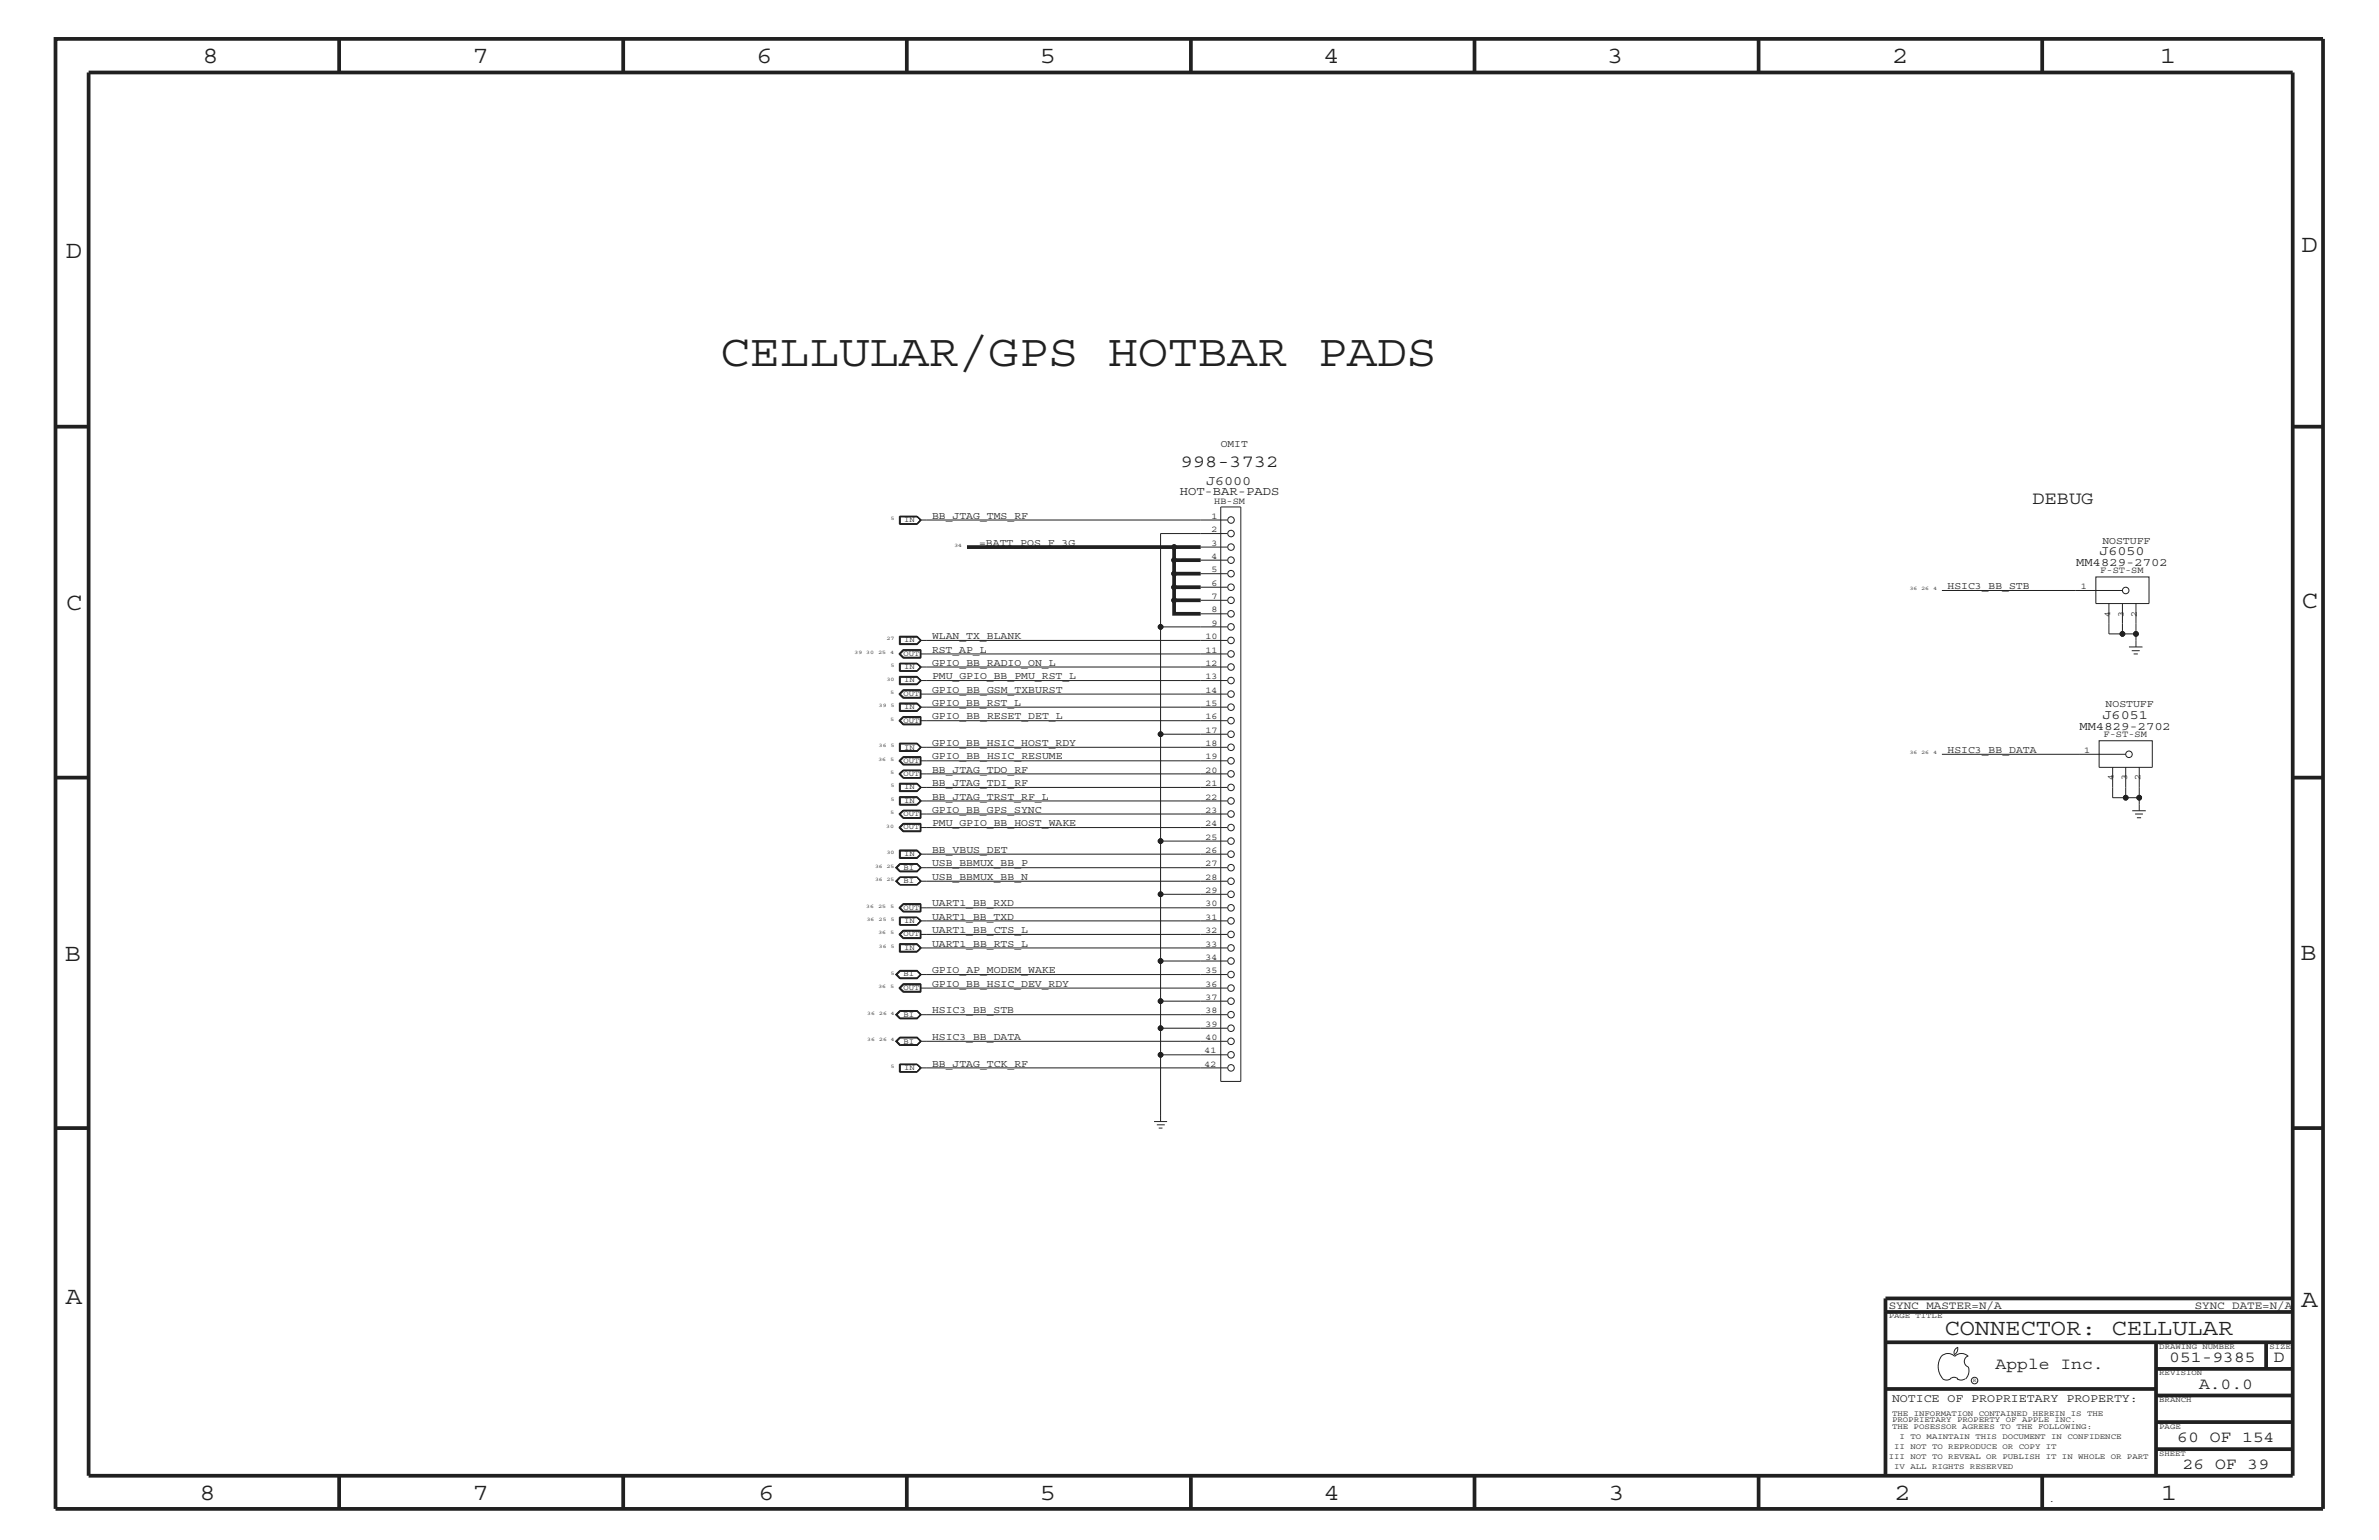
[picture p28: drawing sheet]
<svg xmlns="http://www.w3.org/2000/svg" width="432mm" height="279mm" viewBox="0 0 432 279" stroke-linecap="round" stroke-linejoin="round" font-family="sans-serif">
<defs><g id="words">
<text font-size="8.2" fill="#231f20" x="130.6" y="66.5">CELLULAR/GPS HOTBAR PADS</text>
<g font-size="4.5" fill="#231f20">
<text x="36.7" y="11.5">8</text>
<text x="85.8" y="11.5">7</text>
<text x="137.3" y="11.5">6</text>
<text x="188.7" y="11.5">5</text>
<text x="240.3" y="11.5">4</text>
<text x="291.7" y="11.5">3</text>
<text x="343.5" y="11.5">2</text>
<text x="392" y="11.5">1</text>
<text x="11.9" y="46.8">D</text>
<text x="417.8" y="45.7">D</text>
<text x="11.9" y="110.6">C</text>
<text x="417.7" y="110.4">C</text>
<text x="11.8" y="174.3">B</text>
<text x="417.6" y="174.2">B</text>
<text x="11.9" y="236.7">A</text>
<text x="417.7" y="237.1">A</text>
<text x="36.2" y="272.1">8</text>
<text x="85.8" y="272.1">7</text>
<text x="137.7" y="272.1">6</text>
<text x="188.7" y="272.1">5</text>
<text x="240.4" y="272.1">4</text>
<text x="292" y="272.1">3</text>
<text x="343.9" y="272.1">2</text>
<text x="392.2" y="272.1">1</text>
</g>
<text font-size="4.1" fill="#231f20" x="352.9" y="242.3">CONNECTOR: CELLULAR</text>
<g font-size="3.3" fill="#231f20">
<text x="214.3" y="84.7">998-3732</text>
<text x="368.9" y="91.4">DEBUG</text>
</g>
<g font-size="3" fill="#231f20">
<text x="362.2" y="248.4">Apple Inc.</text>
<text x="393.7" y="247.1">051-9385</text>
<text x="399.2" y="252">A.0.0</text>
<text x="412.7" y="247.1">D</text>
<text x="395.2" y="261.6">60 OF 154</text>
<text x="396.2" y="266.6">26 OF 39</text>
</g>
<g font-size="2.5" fill="#231f20">
<text x="218.9" y="88">J6000</text>
<text x="381" y="100.8">J6050</text>
<text x="381.6" y="130.5">J6051</text>
</g>
<g font-size="2.2" fill="#231f20">
<text x="214.1" y="89.9">HOT-BAR-PADS</text>
<text x="376.9" y="102.6">MM4829-2702</text>
<text x="377.4" y="132.4">MM4829-2702</text>
</g>
<text font-size="2.1" fill="#231f20" x="343.4" y="254.4">NOTICE OF PROPRIETARY PROPERTY:</text>
<g font-size="2" fill="#231f20">
<text x="342.8" y="237.4">SYNC_MASTER=N/A</text>
<text x="398.4" y="237.4">SYNC_DATE=N/A</text>
</g>
<g font-size="1.9" fill="#231f20">
<text x="221.6" y="81.1">OMIT</text>
<text x="169.2" y="94.2">BB_JTAG_TMS_RF</text>
<text x="177.7" y="99">=BATT_POS_F_3G</text>
<text x="381.6" y="98.7">NOSTUFF</text>
<text x="353.5" y="106.9">HSIC3_BB_STB</text>
<text x="169.2" y="115.9">WLAN_TX_BLANK</text>
<text x="169.2" y="118.4">RST_AP_L</text>
<text x="169.2" y="123.2">PMU_GPIO_BB_PMU_RST_L</text>
<text x="169.2" y="120.8">GPIO_BB_RADIO_ON_L</text>
<text x="169.2" y="125.7">GPIO_BB_GSM_TXBURST</text>
<text x="169.2" y="128">GPIO_BB_RST_L</text>
<text x="169.2" y="130.5">GPIO_BB_RESET_DET_L</text>
<text x="382.2" y="128.3">NOSTUFF</text>
<text x="169.2" y="135.3">GPIO_BB_HSIC_HOST_RDY</text>
<text x="169.2" y="137.8">GPIO_BB_HSIC_RESUME</text>
<text x="353.5" y="136.6">HSIC3_BB_DATA</text>
<text x="169.2" y="142.6">BB_JTAG_TDI_RF</text>
<text x="169.2" y="140.2">BB_JTAG_TDO_RF</text>
<text x="169.2" y="149.9">PMU_GPIO_BB_HOST_WAKE</text>
<text x="169.2" y="147.5">GPIO_BB_GPS_SYNC</text>
<text x="169.2" y="145.1">BB_JTAG_TRST_RF_L</text>
<text x="169.2" y="154.7">BB_VBUS_DET</text>
<text x="169.2" y="157.2">USB_BBMUX_BB_P</text>
<text x="169.2" y="159.6">USB_BBMUX_BB_N</text>
<text x="169.2" y="164.5">UART1_BB_RXD</text>
<text x="169.2" y="166.9">UART1_BB_TXD</text>
<text x="169.2" y="169.3">UART1_BB_CTS_L</text>
<text x="169.2" y="171.7">UART1_BB_RTS_L</text>
<text x="169.2" y="176.6">GPIO_AP_MODEM_WAKE</text>
<text x="169.2" y="179">GPIO_BB_HSIC_DEV_RDY</text>
<text x="169.2" y="183.8">HSIC3_BB_STB</text>
<text x="169.2" y="188.7">HSIC3_BB_DATA</text>
<text x="169.2" y="193.6">BB_JTAG_TCK_RF</text>
</g>
<g font-size="1.7" fill="#231f20">
<text x="219.9" y="94.2">1</text>
<text x="220.4" y="91.4">HB-SM</text>
<text x="219.9" y="96.5">2</text>
<text x="219.9" y="99">3</text>
<text x="219.9" y="101.4">4</text>
<text x="219.9" y="103.8">5</text>
<text x="219.9" y="106.3">6</text>
<text x="377.7" y="106.9">1</text>
<text x="381.2" y="104">F-ST-SM</text>
<text x="219.9" y="108.7">7</text>
<text x="219.9" y="111.1">8</text>
<text x="219.9" y="113.6">9</text>
<text x="383" y="111.9" transform="rotate(-90 383 111.9)">4</text>
<text x="385.5" y="111.9" transform="rotate(-90 385.5 111.9)">3</text>
<text x="387.9" y="111.9" transform="rotate(-90 387.9 111.9)">2</text>
<text x="218.8" y="115.9">10</text>
<text x="218.8" y="118.4">11</text>
<text x="218.8" y="120.8">12</text>
<text x="218.8" y="123.2">13</text>
<text x="218.8" y="125.7">14</text>
<text x="218.8" y="128">15</text>
<text x="218.8" y="130.5">16</text>
<text x="218.8" y="133">17</text>
<text x="218.8" y="135.3">18</text>
<text x="218.8" y="137.8">19</text>
<text x="378.3" y="136.6">1</text>
<text x="381.8" y="133.6">F-ST-SM</text>
<text x="218.8" y="140.2">20</text>
<text x="218.8" y="142.6">21</text>
<text x="383.6" y="141.5" transform="rotate(-90 383.6 141.5)">4</text>
<text x="386.1" y="141.5" transform="rotate(-90 386.1 141.5)">3</text>
<text x="388.5" y="141.5" transform="rotate(-90 388.5 141.5)">2</text>
<text x="218.8" y="145.1">22</text>
<text x="218.8" y="147.5">23</text>
<text x="218.8" y="149.9">24</text>
<text x="218.8" y="152.3">25</text>
<text x="218.8" y="154.7">26</text>
<text x="218.8" y="157.2">27</text>
<text x="218.8" y="159.6">28</text>
<text x="218.8" y="162">29</text>
<text x="218.8" y="164.5">30</text>
<text x="218.8" y="166.9">31</text>
<text x="218.8" y="169.3">32</text>
<text x="218.8" y="171.7">33</text>
<text x="218.8" y="174.2">34</text>
<text x="218.8" y="176.6">35</text>
<text x="218.8" y="179">36</text>
<text x="218.8" y="181.4">37</text>
<text x="218.8" y="183.8">38</text>
<text x="218.6" y="191.1">41</text>
<text x="218.8" y="186.3">39</text>
<text x="218.8" y="188.7">40</text>
<text x="218.6" y="193.6">42</text>
<text x="371.9" y="272.6">.</text>
</g>
<g font-size="1.4" fill="#231f20">
<text x="164.1" y="94.8">IN</text>
<text x="164" y="119">OUT</text>
<text x="164.1" y="116.5">IN</text>
<text x="164.1" y="121.4">IN</text>
<text x="164.1" y="123.8">IN</text>
<text x="164" y="126.3">OUT</text>
<text x="164" y="131.1">OUT</text>
<text x="164.1" y="128.7">IN</text>
<text x="164.1" y="136">IN</text>
<text x="164" y="138.4">OUT</text>
<text x="164" y="140.8">OUT</text>
<text x="164.1" y="143.2">IN</text>
<text x="164" y="148.1">OUT</text>
<text x="164.1" y="145.7">IN</text>
<text x="164" y="150.5">OUT</text>
<text x="164.1" y="155.4">IN</text>
<text x="164" y="157.8">BI</text>
<text x="164" y="160.2">BI</text>
<text x="164" y="165">OUT</text>
<text x="164.1" y="167.5">IN</text>
<text x="164" y="169.9">OUT</text>
<text x="164.1" y="172.3">IN</text>
<text x="164" y="177.2">BI</text>
<text x="164" y="179.6">OUT</text>
<text x="164" y="184.4">BI</text>
<text x="164" y="189.3">BI</text>
<text x="164.1" y="194.2">IN</text>
<text x="342.8" y="239.2">PAGE TITLE</text>
<text x="391.9" y="244.7">DRAWING NUMBER</text>
<text x="411.9" y="244.7">SIZE</text>
<text x="391.9" y="249.5">REVISION</text>
<text x="343.4" y="256.8">THE INFORMATION CONTAINED HEREIN IS THE</text>
<text x="391.9" y="254.4">BRANCH</text>
<text x="343.4" y="258">PROPRIETARY PROPERTY OF APPLE INC.</text>
<text x="343.4" y="259.3">THE POSESSOR AGREES TO THE FOLLOWING:</text>
<text x="343.8" y="262.9">II NOT TO REPRODUCE OR COPY IT</text>
<text x="344.8" y="261.1">I TO MAINTAIN THIS DOCUMENT IN CONFIDENCE</text>
<text x="391.9" y="259.3">PAGE</text>
<text x="342.8" y="264.7">III NOT TO REVEAL OR PUBLISH IT IN WHOLE OR PART</text>
<text x="343.8" y="266.6">IV ALL RIGHTS RESERVED</text>
<text x="391.9" y="264.1">SHEET</text>
</g>
<g font-size="1" fill="#231f20">
<text x="161.7" y="94.3">5</text>
<text x="173.2" y="99.3">34</text>
<text x="346.6" y="107.1">36 26</text>
<text x="350.9" y="107.1">4</text>
<text x="155.1" y="118.6">39 30</text>
<text x="159.4" y="118.6">25</text>
<text x="161" y="116.2">27</text>
<text x="161.6" y="118.6">4</text>
<text x="161" y="123.5">30</text>
<text x="161.6" y="125.9">5</text>
<text x="161.7" y="121">5</text>
<text x="159.5" y="128.3">39</text>
<text x="161.6" y="130.8">5</text>
<text x="161.7" y="128.3">5</text>
<text x="159.5" y="135.6">36</text>
<text x="161.7" y="135.6">5</text>
<text x="346.6" y="136.8">36 26</text>
<text x="350.9" y="136.8">4</text>
<text x="159.4" y="138">36</text>
<text x="161.6" y="138">5</text>
<text x="161.6" y="140.4">5</text>
<text x="161.7" y="142.9">5</text>
<text x="161.6" y="147.7">5</text>
<text x="161.7" y="145.3">5</text>
<text x="160.9" y="150.1">30</text>
<text x="161" y="155">30</text>
<text x="158.8" y="157.4">36 25</text>
<text x="158.8" y="159.9">36 25</text>
<text x="157.2" y="164.7">36</text>
<text x="157.3" y="167.1">36</text>
<text x="159.4" y="164.7">25</text>
<text x="159.5" y="167.1">25</text>
<text x="161.6" y="164.7">5</text>
<text x="161.7" y="167.1">5</text>
<text x="159.4" y="169.5">36</text>
<text x="159.5" y="172">36</text>
<text x="161.6" y="169.5">5</text>
<text x="161.7" y="172">5</text>
<text x="159.4" y="179.3">36</text>
<text x="161.6" y="179.3">5</text>
<text x="161.7" y="176.8">5</text>
<text x="157.4" y="184.1">36</text>
<text x="159.6" y="184.1">26 4</text>
<text x="157.4" y="188.9">36</text>
<text x="159.6" y="188.9">26 4</text>
<text x="161.7" y="193.7">5</text>
<text x="358.1" y="250.7">R</text>
</g>
</g></defs>
<g fill="none" stroke="#231f20" stroke-width=".18">
<path d="M163.3 93.8h3.2M163.3 93.7v1.4M163.3 95h3.2M163.4 93.8v1.2M166.5 93.7l.6 .6M166.5 93.8l.6 .5M166.5 93.7h-3.3v1.4h3.3M166.5 93.7l.7 .6-.7 .8M166.5 93.8l.5 .5M167 94.3l-.5 .7M167 94.3h55.8M167.1 94.3l-.6 .7"/>
<path d="M167.1 94.3l-.6 .8M217.9 99.3h4.9M221.6 92h3.6v104.2h-3.6zM222.8 96.8h-12.1v16.9M163.2 115.4h3.3l.7 .8-.7 .8h-3.3zM163.3 115.5h3.2l.6 .7-.6 .7h-3.2zM163.4 115.6h3.1l.5 .6-.5 .6h-3.1zM163.9 117.9h3.2v1.5h-3.2l-.7-.8zM163.9 117.9l-.7 .7 .7 .7h3.2M167 118.6h55.8M167 116.2h55.8M167 118.1h-3l-.6 .5 .6 .6h3"/>
<path d="M167 119.3v-1.3h-3l-.7 .6 .7 .7M217.9 111.4h4.9M217.9 108.9h4.9M217.9 106.5h4.9M217.9 104.1h4.9M217.9 101.6h4.9M222.8 113.7h-12.1v19.5M352.5 107.1h32.7M380.4 104.7h9.7v4.8h-9.7zM382.8 109.5v5.5h2.4M385.2 109.5v5.5h2.5M386.4 117.4h2.5"/>
<path d="M386.9 118.1h1.5M387.3 118.6h.7M387.7 109.5v7.9M163.2 130.8l.7-.8h3.2v1.5h-3.2zM163.2 138l.7-.7h3.2v1.5h-3.2zM163.2 122.7h3.3l.7 .8-.7 .7h-3.3zM163.2 127.5h3.3l.7 .8-.7 .8h-3.3zM163.2 134.8h3.3l.7 .8-.7 .7h-3.3zM163.3 120.4h3.2M163.3 127.7h3.2M163.3 121.7h3.2M163.3 120.3v1.5"/>
<path d="M163.3 122.8h3.2l.6 .7-.6 .6h-3.2zM163.4 120.4v1.3M163.4 122.9h3.1l.5 .6-.5 .6h-3.1zM163.4 127.7v1.2h3.1l.5-.6M163.4 135h3.1l.5 .6-.5 .6h-3.1zM163.9 139.7l-.7 .7 .7 .8M163.9 125.2h3.2v1.5h-3.2l-.7-.8zM163.9 139.7h3.2v1.5h-3.2M163.9 125.2l-.7 .7 .7 .7h3.2M164 139.8l-.6 .6 .6 .7M164 125.3h3v1.2h-3l-.7-.6zM164 139.8h3v1.3h-3"/>
<path d="M164 130.1l-.7 .7 .7 .6M164 137.4l-.7 .6 .7 .7M164 139.8l-.7 .6 .7 .7M166.5 120.3l.6 .7M166.5 120.4l.6 .6M166.5 127.7l.6 .6M166.5 120.3h-3.3v1.5h3.3M166.5 120.3l.7 .7-.7 .8M166.5 120.4l.5 .6M166.5 127.7l.5 .6M167 121l-.5 .7M167 121h55.8"/>
<path d="M167 123.5h55.8M167 125.9h55.8M167 128.3h55.8M167 130.8h55.8M167 135.6h55.8M167 138h55.8M167 125.3h-3l-.6 .6 .6 .6M167 130.2h-3l-.6 .6 .6 .5h3M167 137.4h-3l-.6 .6 .6 .6h3M167 130.1v1.3M167 137.4v1.3M167.1 128.3l-.6-.7h-3.2v1.5"/>
<path d="M167.1 135.6l-.6-.7h-3.2v1.4M167.1 121l-.6 .7M167.1 121l-.6 .8M167.1 128.3l-.6 .7h-3.2M167.1 128.3l-.6 .8M167.1 135.6l-.6 .7h-3.2M167.1 135.6l-.6 .7M167.1 130.1h-3.2l-.7 .7 .7 .6h3.2M167.1 137.4h-3.2l-.7 .6 .7 .7h3.2M222.8 133.2h-12.1v19.4h12.1M352.5 136.8h33.3M381 134.4h9.7v4.8h-9.7z"/>
<path d="M383.5 139.2v5.5h2.3M385.8 139.2v5.5h2.5v-5.5M163.2 150.1l.7-.7h3.2v1.5h-3.2zM163.2 142.1h3.3l.7 .8-.7 .7h-3.3zM163.2 144.6h3.3l.7 .7-.7 .8h-3.3zM163.2 154.2h3.3l.7 .8-.7 .7h-3.3zM163.3 156.7h3.2l.6 .7-.6 .7h-3.2M163.3 159.2h3.2l.6 .7-.6 .6h-3.2l-.6-.6zM163.3 159.1h3.2l.6 .8M163.3 154.4h3.2M163.3 144.6h3.2l.6 .7M163.3 156.7l-.7 .7 .7 .7"/>
<path d="M163.3 156.7l-.6 .7 .6 .7M163.3 159.1l-.7 .8 .7 .7M163.3 142.2h3.2l.6 .7-.6 .6h-3.2zM163.3 144.6v1.4h3.2l.6-.7M163.3 156.7h3.2l.7 .7-.7 .8h-3.2l-.7-.8zM163.3 159.1h3.2l.7 .8-.7 .7h-3.2M163.4 142.3h3.1l.5 .6-.5 .6h-3.1zM163.4 144.7h3.1l.5 .6-.5 .6h-3.1zM163.4 154.4v1.2h3.1l.5-.6M163.9 147l-.7 .7 .7 .7M163.9 147h3.2v1.4h-3.2M164 147.1l-.6 .6 .6 .7"/>
<path d="M164 147.1h3v1.3h-3M164 147.1l-.7 .6 .7 .7M164 149.5l-.7 .6 .7 .7M166.5 154.4l.6 .6M166.5 144.6l.6 .7M166.5 154.4l.5 .6M167 142.9h55.8M167 147.7h55.8M167 150.1h55.8M167 155h55.8M167 145.3h55.8M167 140.4h55.8"/>
<path d="M167 149.5h-3l-.6 .6 .6 .6h3M167 149.5v1.3M167 157.4l-.5 .6h-3.1l-.6-.6 .6-.6h3.1l.5 .6h55.8M167 159.9l-.5 .6h-3.1l-.6-.6 .6-.7h3.1l.5 .7h55.8M167.1 155l-.6-.7h-3.2v1.4M167.1 155l-.6 .6h-3.2M167.1 155l-.6 .7M167.1 159.9l-.6 .7h-3.2M167.1 149.5h-3.2l-.7 .6 .7 .7h3.2M210.7 152.6v9.6M387 147.1h2.5M387.5 147.7h1.5"/>
<path d="M387.9 148.4h.7M388.3 144.7v2.4M163.2 169.5l.7-.7h3.2v1.5h-3.2zM163.2 171.2h3.3l.7 .8-.7 .7h-3.3zM163.3 176.1h3.2l.6 .7-.6 .7h-3.2M163.3 166.5h3.2M163.3 171.3h3.2l.6 .7M163.3 176.1l-.7 .7 .7 .7M163.3 176.1l-.6 .7 .6 .7M163.3 166.4v1.4M163.3 171.2v1.5h3.2l.6-.7M163.3 167.8h3.2"/>
<path d="M163.3 176.1h3.2l.7 .7-.7 .8h-3.2l-.7-.8zM163.4 166.5v1.3M163.4 171.4h3.1l.5 .6-.5 .6h-3.1zM163.9 163.9h3.2v1.6h-3.2l-.7-.8zM163.9 178.5h3.2v1.5h-3.2l-.7-.7zM163.9 178.5l-.7 .8 .7 .6h3.2M164 178.6h3v1.3h-3l-.7-.6zM164 164l-.7 .7 .7 .7M164 168.9l-.7 .6 .7 .7M166.5 166.4l.6 .7M166.5 166.5l.6 .6M166.5 171.2l.6 .8"/>
<path d="M166.5 166.4h-3.3v1.4h3.3M166.5 166.4l.7 .7-.7 .7M166.5 166.5l.5 .6M167 167.1l-.5 .7M167 164.7h55.8M167 167.1h55.8M167 169.5h55.8M167 172h55.8M167 179.3h55.8M167 164.1h-3l-.6 .6 .6 .6h3M167 168.9h-3l-.6 .6 .6 .6h3M167 178.7h-3l-.6 .6 .6 .6"/>
<path d="M167 164v1.4M167 168.9v1.3M167 176.8l-.5 .6h-3.1l-.6-.6 .6-.6h3.1l.5 .6h55.8M167.1 167.1l-.6 .7M167.1 164h-3.2l-.7 .7 .7 .7h3.2M167.1 168.9h-3.2l-.7 .6 .7 .7h3.2M210.7 174.4v7.2M222.8 162.2h-12.1v12.2h12.1M162.6 188.9l.7-.7h3.2l.7 .7-.7 .8h-3.2zM163.3 183.4h3.2l.6 .7-.6 .7h-3.2M163.3 188.2h3.2l.6 .7M163.3 193.2h3.2"/>
<path d="M163.3 183.4l-.7 .7 .7 .7M163.3 183.4l-.6 .7 .6 .7M163.3 188.2l-.6 .7 .6 .7h3.2l.6-.7M163.3 188.2l-.7 .7 .7 .8M163.3 193.1v1.4M163.3 194.4h3.2M163.3 183.3h3.2l.7 .8-.7 .8h-3.2l-.7-.8zM163.4 193.2v1.2M166.5 193.1l.6 .6M166.5 193.2l.6 .5M166.5 193.1h-3.3v1.4h3.3M166.5 193.1l.7 .6-.7 .8"/>
<path d="M166.5 193.2l.5 .5M167 193.7l-.5 .7M167 193.7h55.8M167 184.1l-.5 .6h-3.1l-.6-.6 .6-.6h3.1l.5 .6h55.8M167 188.9l-.5 .6h-3.1l-.6-.6 .6-.6h3.1l.5 .6h55.8M167.1 193.7l-.6 .7M167.1 193.7l-.6 .8M167.1 188.9l-.6 .8h-3.2M210.7 186.5v4.9M222.8 191.4h-12.1v12.1M222.8 181.6h-12.1v4.9h12.1M209.5 203.5h2.3"/>
<path d="M210 204.1h1.4M210.3 204.7h.7M352.4 246.1a1.72 1.72 0 0 1 2.4 0 1.69 1.69 0 0 1 2.4 0M352.4 246a3.2 3.2 0 0 0 .4 4.3l.8 .1 .4-.2M354 250.2l.7-.3 .7 .3M355.2 250.2l.7 .2 .7-.2M355.3 244.4v.3a1.18 1.18 0 0 1-.6 1.1M355.4 244.4a.99 .99 0 0 0-.6 1.4M357.2 246a1.04 1.04 0 0 0-.7 1 1.04 1.04 0 0 0 .7 1M357.3 248l.1 .7a2.11 2.11 0 0 1-.6 1.5"/>
<circle cx="213.1" cy="99.3" r=".42"/>
<circle cx="223.4" cy="96.8" r=".59"/>
<circle cx="223.4" cy="94.3" r=".59"/>
<circle cx="223.4" cy="99.3" r=".59"/>
<circle cx="210.7" cy="113.7" r=".42"/>
<circle cx="213.1" cy="104.1" r=".42"/>
<circle cx="213.1" cy="101.6" r=".42"/>
<circle cx="213.1" cy="106.5" r=".42"/>
<circle cx="213.1" cy="108.9" r=".42"/>
<circle cx="223.4" cy="111.4" r=".59"/>
<circle cx="223.4" cy="116.2" r=".59"/>
<circle cx="223.4" cy="118.6" r=".59"/>
<circle cx="223.4" cy="101.6" r=".59"/>
<circle cx="223.4" cy="113.7" r=".59"/>
<circle cx="223.4" cy="106.5" r=".59"/>
<circle cx="223.4" cy="104.1" r=".59"/>
<circle cx="223.4" cy="108.9" r=".59"/>
<circle cx="385.2" cy="115" r=".42"/>
<circle cx="385.8" cy="107.1" r=".59"/>
<circle cx="387.7" cy="115" r=".42"/>
<circle cx="210.7" cy="133.2" r=".42"/>
<circle cx="223.4" cy="135.6" r=".59"/>
<circle cx="223.4" cy="121" r=".59"/>
<circle cx="223.4" cy="125.9" r=".59"/>
<circle cx="223.4" cy="123.5" r=".59"/>
<circle cx="223.4" cy="130.8" r=".59"/>
<circle cx="223.4" cy="128.3" r=".59"/>
<circle cx="223.4" cy="138" r=".59"/>
<circle cx="223.4" cy="133.2" r=".59"/>
<circle cx="386.4" cy="136.8" r=".59"/>
<circle cx="210.7" cy="152.6" r=".42"/>
<circle cx="223.4" cy="155" r=".59"/>
<circle cx="223.4" cy="152.6" r=".59"/>
<circle cx="223.4" cy="150.1" r=".59"/>
<circle cx="223.4" cy="147.7" r=".59"/>
<circle cx="223.4" cy="157.4" r=".59"/>
<circle cx="223.4" cy="159.9" r=".59"/>
<circle cx="223.4" cy="142.9" r=".59"/>
<circle cx="223.4" cy="140.4" r=".59"/>
<circle cx="223.4" cy="145.3" r=".59"/>
<circle cx="385.8" cy="144.7" r=".42"/>
<circle cx="388.3" cy="144.7" r=".42"/>
<circle cx="210.7" cy="162.2" r=".42"/>
<circle cx="210.7" cy="174.4" r=".42"/>
<circle cx="223.4" cy="167.1" r=".59"/>
<circle cx="223.4" cy="172" r=".59"/>
<circle cx="223.4" cy="169.5" r=".59"/>
<circle cx="223.4" cy="174.4" r=".59"/>
<circle cx="223.4" cy="176.8" r=".59"/>
<circle cx="223.4" cy="179.3" r=".59"/>
<circle cx="223.4" cy="162.2" r=".59"/>
<circle cx="223.4" cy="164.7" r=".59"/>
<circle cx="210.7" cy="186.5" r=".42"/>
<circle cx="210.7" cy="181.6" r=".42"/>
<circle cx="210.7" cy="191.4" r=".42"/>
<circle cx="223.4" cy="191.4" r=".59"/>
<circle cx="223.4" cy="186.5" r=".59"/>
<circle cx="223.4" cy="188.9" r=".59"/>
<circle cx="223.4" cy="193.7" r=".59"/>
<circle cx="223.4" cy="181.6" r=".59"/>
<circle cx="223.4" cy="184.1" r=".59"/>
<circle cx="358.4" cy="250.5" r=".59"/>
</g>
<g fill="none" stroke="#231f20" stroke-width=".68" stroke-linecap="butt">
<path d="M10.1 7.1h411.5v266.7h-411.5zM16.1 13.2h400v254.5h-400zM61.6 7.1v6.1M113.1 7.1v6.1M164.6 7.1v6.1M216.2 7.1v6.1M267.6 7.1v6.1M319.2 7.1v6.1M370.7 7.1v6.1M10.1 77.4h6M416.1 77.4h5.5M175.5 99.3h42.4"/>
<path d="M213.1 99.3v4.8h4.8M213.1 104.1v2.4h4.8M213.1 106.5v2.4h4.8M213.1 108.9v2.5h4.8M213.1 101.6h4.8M10.1 141.1h6M416.1 141.1h5.5M10.1 204.7h6M416.1 204.7h5.5M342.2 238h73.9M416.1 235.6h-73.9v32.1M342.2 243.5h73.9"/>
<path d="M342.2 252h49.1M391.3 248.4h24.8M391.3 243.5v24.2M391.3 258h24.8M391.3 253.2h24.8M411.3 243.5v4.9M61.6 267.7v6.1M113.1 267.7v6.1M164.6 267.7v6.1M216.2 268v5.8M267.6 267.7v6.1M319.2 267.7v6.1"/>
<path d="M370.7 267.7v6.1M391.3 262.9h24.8"/>
</g>
<g fill="#231f20" stroke="#231f20" stroke-width=".18">
<circle cx="210.7" cy="133.2" r=".42"/>
<circle cx="385.2" cy="115" r=".42"/>
<circle cx="387.7" cy="115" r=".42"/>
<circle cx="385.8" cy="144.7" r=".42"/>
<circle cx="388.3" cy="144.7" r=".42"/>
<circle cx="210.7" cy="152.6" r=".42"/>
<circle cx="213.1" cy="99.3" r=".42"/>
<circle cx="213.1" cy="101.6" r=".42"/>
<circle cx="213.1" cy="104.1" r=".42"/>
<circle cx="213.1" cy="106.5" r=".42"/>
<circle cx="213.1" cy="108.9" r=".42"/>
<circle cx="210.7" cy="162.2" r=".42"/>
<circle cx="210.7" cy="174.4" r=".42"/>
<circle cx="210.7" cy="181.6" r=".42"/>
<circle cx="210.7" cy="186.5" r=".42"/>
<circle cx="210.7" cy="191.4" r=".42"/>
<circle cx="210.7" cy="113.7" r=".42"/>
</g>
<use href="#words"/>
</svg>
